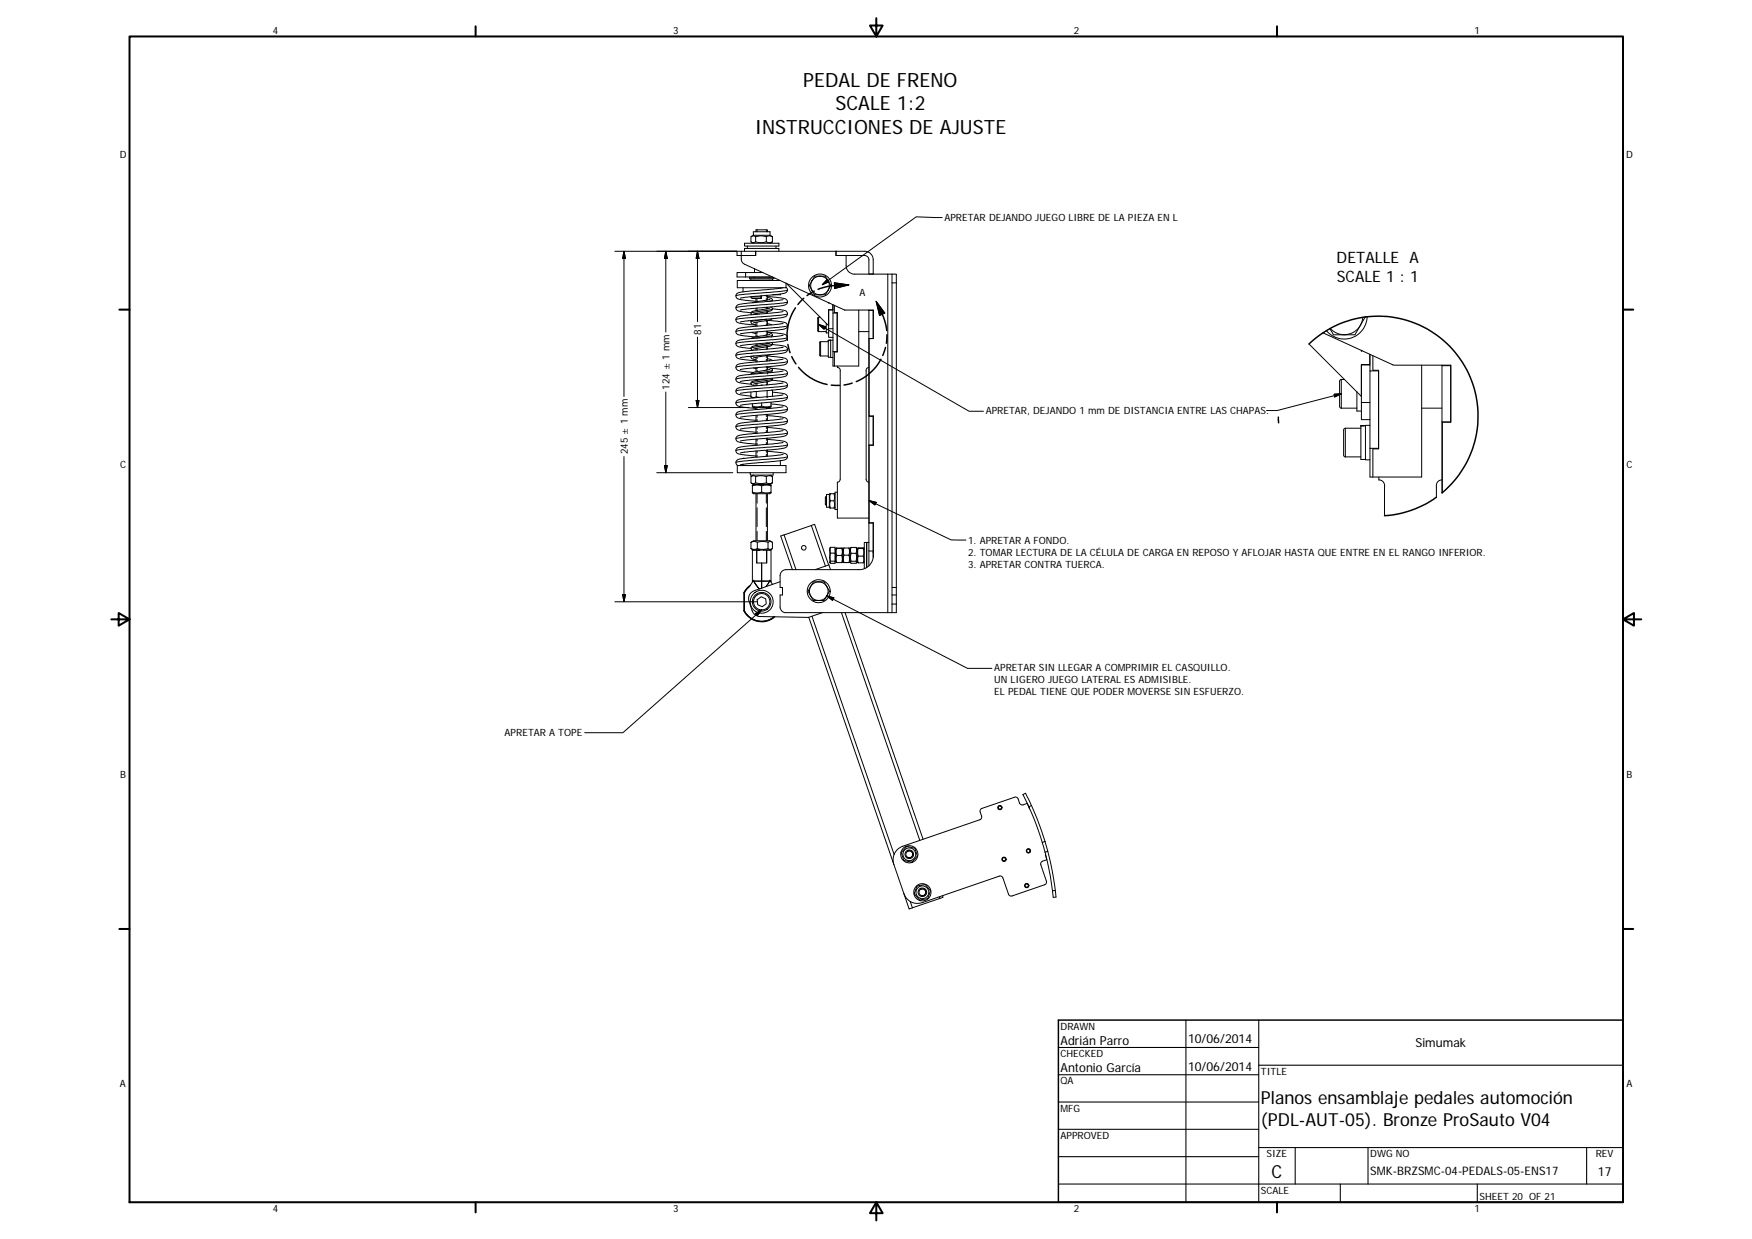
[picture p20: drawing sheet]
<svg xmlns="http://www.w3.org/2000/svg" width="420mm" height="297mm" viewBox="0 0 420 297" stroke-linecap="round" stroke-linejoin="round" font-family="sans-serif">
<defs><g id="words">
<g font-size="4.7">
<text x="192.6" y="20.7">PEDAL DE FRENO</text>
<text x="200.4" y="26.4">SCALE 1:2</text>
<text x="181" y="32.1">INSTRUCCIONES DE AJUSTE</text>
</g>
<g font-size="4.3">
<text x="302.4" y="264.7">Planos ensamblaje pedales automoción</text>
<text x="302.4" y="269.9">(PDL-AUT-05). Bronze ProSauto V04</text>
<text x="304.9" y="282.4">C</text>
</g>
<g font-size="3.8">
<text x="320.5" y="63">DETALLE A</text>
<text x="320.6" y="67.5">SCALE 1 : 1</text>
</g>
<g font-size="3">
<text x="254.3" y="250.5">Adrián Parro</text>
<text x="284.9" y="250.1">10/06/2014</text>
<text x="339.5" y="251.1">Simumak</text>
<text x="254.3" y="257.1">Antonio García</text>
<text x="284.9" y="256.6">10/06/2014</text>
<text x="383.2" y="281.9">17</text>
</g>
<text font-size="2.8" x="328.6" y="281.7">SMK-BRZSMC-04-PEDALS-05-ENS17</text>
<g font-size="2.4">
<text x="65.4" y="8">4</text>
<text x="161.4" y="8">3</text>
<text x="257.5" y="8">2</text>
<text x="353.6" y="8">1</text>
<text x="28.7" y="38">D</text>
<text x="390" y="38">D</text>
<text x="226.5" y="53">APRETAR DEJANDO JUEGO LIBRE DE LA PIEZA EN L</text>
<text x="206.2" y="71.1">A</text>
<text x="168.2" y="80.3" transform="rotate(-90 168.2 80.3)">81</text>
<text x="160.6" y="93.5" transform="rotate(-90 160.6 93.5)">124 ± 1 mm</text>
<text x="236.4" y="99.3">APRETAR, DEJANDO 1 mm DE DISTANCIA ENTRE LAS CHAPAS.</text>
<text x="28.8" y="112.2">C</text>
<text x="150.5" y="108.9" transform="rotate(-90 150.5 108.9)">245 ± 1 mm</text>
<text x="390.1" y="112.2">C</text>
<text x="232.2" y="130.4">1. APRETAR A FONDO.</text>
<text x="232.2" y="133.2">2. TOMAR LECTURA DE LA CÉLULA DE CARGA EN REPOSO Y AFLOJAR HASTA QUE ENTRE EN EL RANGO INFERIOR.</text>
<text x="232.2" y="136.1">3. APRETAR CONTRA TUERCA.</text>
<text x="238.4" y="160.9">APRETAR SIN LLEGAR A COMPRIMIR EL CASQUILLO.</text>
<text x="238.4" y="163.8">UN LIGERO JUEGO LATERAL ES ADMISIBLE.</text>
<text x="238.4" y="166.6">EL PEDAL TIENE QUE PODER MOVERSE SIN ESFUERZO.</text>
<text x="121" y="176.5">APRETAR A TOPE</text>
<text x="28.8" y="186.5">B</text>
<text x="390.1" y="186.5">B</text>
<text x="254.3" y="246.8">DRAWN</text>
<text x="254.3" y="253.4">CHECKED</text>
<text x="302.4" y="257.6">TITLE</text>
<text x="28.8" y="260.7">A</text>
<text x="254.3" y="259.9">QA</text>
<text x="390" y="260.7">A</text>
<text x="254.3" y="266.5">MFG</text>
<text x="254.3" y="273.1">APPROVED</text>
<text x="303.8" y="277.4">SIZE</text>
<text x="328.6" y="277.4">DWG NO</text>
<text x="382.7" y="277.4">REV</text>
<text x="302.4" y="286.2">SCALE</text>
<text x="354.8" y="287.7">SHEET 20 OF 21</text>
<text x="65.4" y="290.7">4</text>
<text x="161.4" y="290.7">3</text>
<text x="257.5" y="290.7">2</text>
<text x="353.6" y="290.7">1</text>
</g>
</g></defs>
<g fill="none" stroke="#000" stroke-width=".24">
<path d="M178.6 58.3h8.2v.7h-8.2zM179.2 59v.6M180.2 58l.5 .3M180.7 55.6h4v.8h-4zM180.7 56.4l-.5 .3M181.2 56.8l-.4-.2-.7 .2v1.2l.4 .2 .7-.2M181.2 58l1 .2 1.6-.2M181.2 56.8l1-.2 1.6 .2M181.2 56.8v1.2M181.6 55.1v.1M181.6 55.4v.2M183.8 58l.6 .2 .8-.2"/>
<path d="M183.8 55.1v.1M183.8 55.4v.2M183.8 56.8l.6-.2 .8 .2M183.8 56.8v1.2M184 55.6v-.5h-2.7v.5M184.7 56.4l.5 .4M185.2 58l-.5 .3M185.2 56.8v1.2M186.1 59v.6M225.9 52.2l-6.2-.2-22.5 16.3M147.5 60.2h29.2M149.6 60.2l.4 1.8h-.7z"/>
<path d="M149.6 60.2v34.9M159.7 60.2l.3 1.8h-.6zM159.7 60.2v19.4M167.3 60.2l.3 1.8h-.6zM167.3 60.2v16.9M177.8 60.2h3.4v1.1h-3.4M177.8 60.2h-1v1.1h1M177.8 60.2v1.1M178.2 69v1M178.6 60.2v-.6h8.2v.6M178.8 65.3h4.2M178.8 65.3h-2v1.1h2"/>
<path d="M178.8 66.4h6.4M178.8 65.3v1.1M180.1 75.1l.6-.2 3.4-.5a6.8 6.8 0 0 1 4.5 .3 .87 .87 0 0 1 .1 1 .87 .87 0 0 1-.9 .4l-10.3 1.1M180.1 66.8v.4h5.2v-.4M180.3 79.7l1 .2M180.3 76.8a.51 .51 0 0 0-.1 .7 .51 .51 0 0 0 .6 .2l.5 .2M180.4 71.5h2.1M180.7 75.3h.1M180.8 67.2h.1M180.9 66.4l-.1 .1M180.9 64.4v.9M181.3 71.5v.9"/>
<path d="M181.3 73.9v.6M181.3 75.2v.2M181.3 77.3v.9M181.3 79.6v1.2M181.6 71.5v.3M181.6 72.1v.2M181.6 73.9v.1M181.6 74.2v.2M181.6 75.1v.1M181.6 75.2v.1M181.6 77.2v.3M181.6 77.9v.3"/>
<path d="M181.6 79.6v.3M182.5 71.2h-2.4l.1 .3 1.1 .1M182.6 70.9l-.1 .6v-.6M183.8 70.8v.4M183.8 71.6v.3M183.8 73.7v.1M183.8 73.9v.2M183.8 74.8v.1M183.8 75v.2M183.8 76.9v.3M183.8 77.6v.4M183.8 79.4v.3"/>
<path d="M183.9 76.5l-3.3 .5-.5 .2M184 71.3l1.1 .3 .1 .6M184 71.1l1.5 .1a6.1 6.1 0 0 1 3.2 .7 .98 .98 0 0 1-.1 1.1 .98 .98 0 0 1-1 .3l-10.1 1M184 70.8v1.1M184 73.7v.3M184 74.7v.4M184 76.8v1.2M184 79.4v.9M184 77.6l1 .3M184.1 76.8l1.4 .1a6.3 6.3 0 0 1 3.2 .7 .97 .97 0 0 1-.1 1.1 .97 .97 0 0 1-1 .3l-10.1 1.1M184.4 66.4l.1 .1M184.5 67.2h-.1"/>
<path d="M184.6 73.9l-2.3 .4a3.2 3.2 0 0 0-2.2 .7l.2 .5M184.6 71.8l-4.2 .8M184.8 73.6a.55 .55 0 0 1 .4 .7 .55 .55 0 0 1-.8 .3l-3.7 .7M185.2 76.4l-1.1 .4-3.4 .6M185.3 71.9l-.9 .4M185.4 66.5h-5.7v.3h5.9v-.2M187.1 67.2h-10.3v1.8l11.7-.1M187.1 70.5v.2h-1.8M187.1 69v.1M187.8 77.5l-8.2 .9a5.1 5.1 0 0 0-3 .7 1.04 1.04 0 0 0 1.3 1.3l3.3 .4M187.8 74.7l-7.9 .8a6.2 6.2 0 0 0-3.3 .7 .94 .94 0 0 0 .1 1 .94 .94 0 0 0 1 .3l3.6 .4M187.8 71.8l-8.4 .9a4.4 4.4 0 0 0-2.8 .7 .9 .9 0 0 0 1 1.3l2.5 .3"/>
<path d="M187.8 69l-7.9 .8a5.8 5.8 0 0 0-3.3 .7 .87 .87 0 0 0 .1 1 .87 .87 0 0 0 .9 .3l3.7 .4M188.5 68.9a.85 .85 0 0 1 .3 1 .85 .85 0 0 1-1 .5l-10.3 1.1M188.5 67.9v1M188.6 67.9l10.1 10.2M188.9 75.2l-1.6 .4-9.6 .7-1.2 .3M188.9 78.1l-2.1 .4-8.7 .7-1.6 .3M188.9 72.4l-1.2 .3-9.6 .7-1.6 .4M188.9 69.5l-1.6 .3-8.8 .7-2 .4M194.7 67.3a2.42 2.42 0 0 0 0 2.3M194.7 67.3l-.3 .6a.67 .67 0 0 0 0 1.1l.3 .6M194.7 69.6a2.35 2.35 0 0 0 2 1.1M194.7 69.6l.3 .5a.66 .66 0 0 0 1 .6h.7"/>
<path d="M196.3 77.8l1.7 .5-.4 .6zM196.3 76.1v3.4M196.3 79.5h1.9M196.3 77.8l36.1 20.8h3.4M196.7 66.2h.6a.67 .67 0 0 1 1 .6l.3 .5M196.7 66.2a2.36 2.36 0 0 1 1.9 1.1M196.7 66.2h-.7a.66 .66 0 0 0-1 .6l-.3 .5M196.7 66.2a2.43 2.43 0 0 0-2 1.1M196.7 76.1h-.5l-.1 .2v3l.2 .2M198.2 77.5v2.3h.5M198.4 67l.4 .5-1.6 .8zM198.6 67.3l.3 .6a.67 .67 0 0 1 0 1.1l-.3 .6"/>
<path d="M198.6 67.3a2.27 2.27 0 0 1 0 2.3M198.6 69.6a2.27 2.27 0 0 1-1.9 1.1M198.6 69.6l-.3 .5a.67 .67 0 0 1-1 .6h-.6M198.7 78.8v2.1h1.1M198.7 72.6h.1M198.7 74.3v4.5M198.7 74.3h1.1M198.7 78.8h1.1M199.7 73v1.3h-1M199.8 73v2M200.1 73.2v1.8h.7v9.4h-.7v3.4M200.1 67.8l3.5 .5-3.4 .9z"/>
<path d="M200.5 60.2h-19.3v1.1h-3.4v.8l.1 .7 .7 .6 23.9 10.9h6.9v6.9h-1v18.5h1v7M200.5 60.2v1.1h2.4v2.4a2.02 2.02 0 0 0 2.1 2h7.9M200.5 60.2h6.9a2.06 2.06 0 0 1 2 2.1v3.4h-1v-3.4a1.05 1.05 0 0 0-1-1h-6.9zM200.8 75h-1v9.3M203.6 68.3l-3.5 .2M205.9 79.5h2.5M205.9 74.3v13.5h-6.1v-3.5M208.4 74.3v6.9M208.4 74.4h1M209.4 74.3v6.9h-1M210.1 72.2l2.1 2.9-1.3 .5zM210.1 72.2l1.5 3.1"/>
<path d="M212.9 65.7v81.2M212.9 65.7h1M213.9 65.7v2.1M213.9 67.8v73M213.9 67.8h1.1M213.9 65.7h1.1v2.1M215 67.8v77M317.3 79.8l16.9 7.7h13.7v13.7h-2v16.9M326.8 76.1a4.5 4.5 0 0 1-3 3.9 4.5 4.5 0 0 1-4.8-1.3M327.4 76l-2.1 3.7a.7 .7 0 0 1-1 .6h-4.5l-.9-1.5M327.9 75.9a5.5 5.5 0 0 1-3.8 5.1 5.5 5.5 0 0 1-6-1.7M159.7 94v19.3"/>
<path d="M165.1 97.7h14.5M167 96h.6l-.3 1.7zM167.3 80.8v16.9M180.1 95.1l.6 .2 .7-.2M180.1 94v1.1M180.1 95.1l.5 .3M180.2 85.4v.5l1.1 .4M180.4 97.3l1.2 .3 1.1-.3M180.4 96.8v.5M180.7 88.2l.6 .2M180.8 85.3l-.7 .3M181.3 82.4v.4"/>
<path d="M181.3 83.6v.3M181.3 85.6v1.2M181.3 88.2v1M181.3 91v.2M181.3 91.9v.6M181.3 97.7v.5M181.3 99.6v1.5M181.4 95.1l.7 .2M181.4 93.9v1.2M181.6 80.3v.4M181.6 82.4v.1M181.6 82.7v.1"/>
<path d="M181.6 83.5v.1M181.6 83.8v.1M181.6 85.6v.4M181.6 86.4v.4M181.6 88.1v.4M181.6 88.8v.3M181.6 91v.1M181.6 91.1v.1M181.6 91.9v.2M181.6 92.3v.2M181.6 97.7v.2M181.6 98v.2"/>
<path d="M181.6 99.5v.6M182.7 97.3l1.1 .3 1.1-.3M182.7 96.6v.7M182.9 92.4h-.4M183.8 90.8h.1M183.8 80v.4M183.8 82.2v.1M183.8 82.4h.1M183.8 83.2v.1M183.8 83.5v.2M183.8 85.2v.5M183.8 86.1v.5"/>
<path d="M183.8 87.9v.3M183.8 88.5v.3M183.8 91.5v.3M183.8 92.1v.2M183.8 97.7v.1M183.8 97.9v.1M183.8 99.4v.5M183.9 95.1h.1M184 95.1h.1M184 93.6v1.5M184 99.6l1.5 .1a5.8 5.8 0 0 1 3.2 .8 .98 .98 0 0 1-.1 1 .98 .98 0 0 1-1 .3l-10.1 1.1M184 85.3l1.5 .2a5.8 5.8 0 0 1 3.2 .7 .98 .98 0 0 1-.1 1 .98 .98 0 0 1-1 .3l-10.1 1.1"/>
<path d="M184 86l.9 .2 .3 .3M184 89.4h.1M184 82.2v.2M184 83.1v.6M184 85.2v1.4M184 87.9v.8M184 90.8h.1M184 91.5v.7M184 97.7v.3M184 99.3v1.5M184 88.1l.6 .1a.55 .55 0 0 1 .7 .6 .55 .55 0 0 1-.7 .5l-.6 .1M184.2 90.8l-1.8 .3a3.1 3.1 0 0 0-2.3 .7l.1 .4 .9 .3"/>
<path d="M184.6 82.2l-2.1 .5a3.1 3.1 0 0 0-2.4 .7l.1 .3 .4 .3M184.6 86.4l-.2 .1M184.6 88.5l-2.6 .5a2.21 2.21 0 0 0-1.9 .7l5.2-.9M184.6 80.1l-3.7 .7-.7 .4M184.8 88.3h.7a5.6 5.6 0 0 1 3.2 .8 .98 .98 0 0 1-.2 1 .98 .98 0 0 1-1 .3l-10 1.1M184.9 85l-4.2 .8M184.9 96.8l1 .1a4.4 4.4 0 0 1 2.9 .8 1.02 1.02 0 0 1-1.3 1.3l-10 1M184.9 97.3v.3l-.3 .1h-3.9l-.3-.1v-.3M184.9 96.4v.9M185 80.8l.2-.4-.1-.4-1.1-.3 1.5 .1a5.8 5.8 0 0 1 3.2 .7 .96 .96 0 0 1-.1 1 .96 .96 0 0 1-1 .3l-10.1 1.1M185.1 82.1a.57 .57 0 0 1 0 .7 .57 .57 0 0 1-.6 .2l-3.8 .7M185.1 91.2h.3a7.1 7.1 0 0 1 3.3 .7 .94 .94 0 0 1-.1 1 .94 .94 0 0 1-.9 .3l-10.2 1.1"/>
<path d="M185.1 93.5l.2 .1v1.4M185.2 82.6l.6 .1a4.4 4.4 0 0 1 3 .8 1.11 1.11 0 0 1-1.4 1.2l-9.9 1M185.2 90.7v.2a2.97 2.97 0 0 1-2.3 .8l-2.2 .4M185.3 94h.3a5.4 5.4 0 0 1 3.1 .8 .95 .95 0 0 1-.1 1 .95 .95 0 0 1-1 .3l-10.1 1.1M185.3 80.4l-4 .7M185.3 90.8l-5.2 1.1M187.8 80.4l-8.1 .8a5.6 5.6 0 0 0-3.1 .8 .96 .96 0 0 0 .2 1 .96 .96 0 0 0 1 .2 6.4 6.4 0 0 0 3.9-.1l2.8-.4 .8-.3M187.8 86.1l-8.3 .8a4.6 4.6 0 0 0-2.9 .8 .92 .92 0 0 0 .1 .9 .92 .92 0 0 0 .9 .3l3 .4M187.8 83.2l-7.9 .9a5 5 0 0 0-3.4 .8 1.03 1.03 0 0 0 1.2 1.2l3.6 .4M187.8 97.5l-7.9 .8a6.2 6.2 0 0 0-3.3 .7 .94 .94 0 0 0 .1 1.1 .94 .94 0 0 0 1 .3l3.6 .4M187.8 88.9l-8.4 .9a4.2 4.2 0 0 0-2.8 .8 1.03 1.03 0 0 0 1.2 1.2l2.4 .3M187.8 91.8l-8.1 .8a5.4 5.4 0 0 0-3.1 .8 .96 .96 0 0 0 .2 1 .96 .96 0 0 0 1 .3l2.3 .3"/>
<path d="M187.8 94.7l-8.2 .8a4.3 4.3 0 0 0-3.1 .8 1.11 1.11 0 0 0 1.4 1.3l3.4 .3M188.9 98.1l-1.6 .3-9.6 .8-1.2 .3M188.9 95.2l-1.2 .3-9.6 .8-1.6 .3M188.9 89.5l-1.2 .3-10 .8-1.2 .3M188.9 86.6l-1.2 .3-9.4 .8-1.8 .4M188.9 92.4l-1.6 .3-9 .7-1.8 .4M188.9 83.8l-2.1 .4-7.8 .6-2.5 .4M188.9 80.9l-1.6 .4-7.6 .6-3.2 .5M196.8 81.9v3.4M196.8 85.3h1.8M198.6 81.6h.6M198.6 81.6v4h.6"/>
<path d="M198.6 81.6h.1M198.6 81.9l-2 .1v3.1l.2 .2M199.2 81.6h-.6M199.8 81.6h-.6v4.1h.6M199.8 84.3h1M200.8 87.8v.3a.68 .68 0 0 1 .7 .8v26l-.3 .5-.4 .2v8.6h7.6M208.4 88.1a.68 .68 0 0 0-.7 .8v26l.2 .4 .5 .3M208.4 99.8v35.8M208.4 81.2v18.6h1M313.9 82.5l12.6 12.5M319.9 94.5l1.8-.1-1.6 .8zM321.7 94.4l-15.4 4h-2.6"/>
<path d="M321.7 91v6.9M321.7 97.9h3.7M322.4 91h-.9l-.2 .2v5.9a.54 .54 0 0 0 .4 .8M325.4 93.9v4.7h1.1M326.5 96.5v4.1h2M326.5 84h.1M326.5 84l.2 .1M326.5 87.5h2v1.4M326.5 96.5h2M328.5 84.9v2.5h-2v9.1M328.5 85v2.5M329.2 85.3v3.5h1.4v18.8h-1.4v6.8"/>
<path d="M330.6 88.9h-2.1v18.6M340.9 87.5v26.9h-12.4v-6.9M340.9 97.9h4.9M345.8 87.5v30.7M347.9 87.5v.2h-2.1M347.9 87.7v13.5M149.6 109.5v34.8M157.5 113.3h18.2M159.4 111.6h.6l-.3 1.7zM176.8 111.6h11.7v1.7h-11.7zM178.2 109.9h.2M178.2 109.9h.1"/>
<path d="M178.2 111.3v.3M179.9 113.3v.6h5.5v-.6M180.2 115.8l.5 .3M180.4 116.5l1.2-.2 1.1 .2M180.4 118l.9 .2 1.4-.2M180.4 116.5v1.5M180.7 116.1l-.3 .2v.2M180.7 113.9l-.5 .3M180.7 116.1h3.9M181.2 115.7l1 .3 1.6-.3M181.2 114.2l1.3-.2 1.3 .2M181.2 114.2l-.5-.2-.6 .2v1.5l.4 .3 .7-.3"/>
<path d="M181.2 114.2v1.5M181.3 102.4v1.5M181.3 105.3v1.4M181.3 108.1v1.5M181.3 118.4v11.2M181.3 106.7l-1.4 .2a5.8 5.8 0 0 0-3.3 .7 .87 .87 0 0 0 .1 1 .87 .87 0 0 0 .9 .3l3.7 .4M181.6 100.5v.5M181.6 102.4v.5M181.6 103.4v.5M181.6 105.3v.5M181.6 106.2v.5M181.6 108.1v.5"/>
<path d="M181.6 109.1v.5M181.6 118.4v2.2M182.7 116.5l1.1-.2 1.1 .2M182.7 118l.8 .2 1.4-.2M182.7 116.5v1.5M183.8 100.4v.4M183.8 102.2v.5M183.8 103.2v.5M183.8 105.1v.5M183.8 106.1v.5M183.8 107.9v.5M183.8 108.9v.5"/>
<path d="M183.8 118.4v2.2M183.8 114.2l.7-.2 .7 .2M183.8 115.7l.6 .3 .8-.3M183.8 114.2v1.5M184 102.5l1.5 .1a5.8 5.8 0 0 1 3.2 .8 .96 .96 0 0 1-.1 1 .96 .96 0 0 1-1 .3l-10.1 1M184 105.3l1.5 .2a5.8 5.8 0 0 1 3.2 .7 .95 .95 0 0 1-.1 1 .95 .95 0 0 1-1 .3l-10.1 1.1M184 108.2l1.5 .1a6.1 6.1 0 0 1 3.2 .7 .98 .98 0 0 1-.1 1.1 .98 .98 0 0 1-1 .3l-10.1 1M184 102.2v1.5M184 105.1v1.4M184 107.9v1.5M184 118.4v11.2M184.6 116.1l.3 .2v.2"/>
<path d="M184.6 113.9l.6 .3M184.9 118l-.3 .4h-3.9l-.3-.4M184.9 116.5v1.5M185.2 115.7l-.6 .4M185.2 114.2v1.5M187.1 110.4v1.2M187.8 108.9l-8.9 1a2.73 2.73 0 0 0-2.4 .8l.1 .6 .4 .3M187.8 106.1l-6.5 .6M187.8 103.2l-7.9 .8a6.2 6.2 0 0 0-3.3 .8 1.04 1.04 0 0 0 .2 1.1 1.04 1.04 0 0 0 1.1 .2l3.4 .4M187.8 100.4l-7.9 .8a5.8 5.8 0 0 0-3.3 .7 .96 .96 0 0 0 .1 1 .96 .96 0 0 0 1 .4l3.6 .3M188.9 109.5l-1.2 .3-9.6 .8-1.6 .3M188.9 106.6l-2.3 .4-9.1 .8-1 .3"/>
<path d="M188.9 103.8l-1.6 .3-9.2 .7-1.6 .4M188.9 100.9l-1.1 .3-9.1 .7-2.2 .4M197.9 119.3h.1M197.9 119.3v1.6M198.1 119.3h.1M198.1 119v2.1M198.1 119l-.2 .3M198.1 119h.1M198.2 118.5h.7v3.1h-.7zM199.1 118.4l-.1 .6 .1 1.1M200 118.4l.3 .1M200 118.4l.2 .8-.2 .9"/>
<path d="M200 118.4h-1l-.1 .1M200.8 118h-.5v4.2h.5M208.4 106.7h1M209.4 106.7h-1v18.6h1M322.6 102.7v6.8M322.6 109.5h3.8M326.4 102.7h-3.8a1.07 1.07 0 0 0-.4 1.3v5.1l.4 .4M326.4 102.1l1.1-.1zM326.4 102.1v8.1h1.1M326.4 102.1h.1M327.1 102l-.7 .1M328.5 102h-1v8.2h1"/>
<path d="M328.5 107.5h2.1M330.7 114.4v.7a1.36 1.36 0 0 1 1.3 1.6v6.9M345.8 101.2h2.1M345.8 115.1a1.34 1.34 0 0 0-1.3 1.6v2.5M180.1 130v1.5M180.1 131.5l.6 .4M180.1 131.5l.8 .2 .7-.2M180.1 130l.8-.2 .7 .2M180.4 131.9h1.1v3.1M180.4 131.9h1.1v3.1h1.2v4.3M180.4 139.3h.2l-.1 .1zM180.4 139.3l.3-.2v.2h2"/>
<path d="M180.4 131.9v7.4M181.6 121.7v4.6M181.6 127.4v2.2M181.6 130v1.5M181.6 131.5l1.3 .2 1.3-.2M181.6 130l1.3-.2 1.3 .2M182.2 131.9h-.7h.7M182.2 131.9h.9M182.7 139.3h1.9l-.9 1.3 .9-1.5 .7 1M182.7 139.3v1.7v-1.7h-2l1.4 1.9-.7-.9-.7-1.2-.9 1.5-1.1 1.2-.2 .3v4.3a4.6 4.6 0 0 0 7.1 1.5 4.8 4.8 0 0 1-7.2-1.5M183.1 131.9h.8v3.1M183.1 131.9h1.8"/>
<path d="M183.8 121.7v4.6M183.8 127.4v2.2M184.2 130v1.5M184.2 130l.5-.2 .5 .2v1.5l-.5 .2-.5-.2M184.7 139.3h.2M184.7 139.3l.1 .1zM184.9 131.9h-1v3.1h-1.2v4.3h1.9v-.2l.3 .2M184.9 131.9v7.4M184.9 139.3l-.1 .1M185.1 129.9l-.5-.3h-3.9l-.6 .4M185.1 131.6l-.5 .3M187.1 139.5l-6.2 2.1a1.98 1.98 0 0 0-1.2 2.6l.7 2.2a2.05 2.05 0 0 0 1.9 1.4l11.6 .2 3.3-1.1"/>
<path d="M188 128.2l-.8 .3 2.8 8.1M188 128.2l2.9 8.4M194.6 126l-6.6 2.2M194.6 126l.8-.3 3.3 9.7M194.6 126l3.4 9.7M195.1 139.5h1.3M195.1 139.5l-.7 1.1M195.5 136.6l3.3-1.2 .4 1.2M196.4 139.5h.6a.67 .67 0 0 1 1 .6l.3 .5M196.4 139.5a2.28 2.28 0 0 1 1.9 1.1M196.4 139.5a2.36 2.36 0 0 0-2 1.1M197.9 120.9h.1"/>
<path d="M197.9 120.9l.2 .2M198.1 120.9h.1M198.1 121.1h.1M198.9 121.6l.2 .2M199 134.8l.1 .1M199 133.6l.2 .9M199 133.6v1.2M199 131.9l.2 .7M199 131.9v1.7M199.1 120.1l-.1 .6 .1 1.1M199.1 121.8h.9M199.1 120.1h.9"/>
<path d="M199.2 131.2h1v3.9h-1l-.2-.3M199.2 134.5h1M199.2 132.6h1M199.2 131.2l-.2 .7M199.2 134.5l-.2 .3M199.2 132.6l-.2 1M200 120.1l.2 .8-.2 .9M200.2 131.6h.2M200.2 134.6h.2M200.3 121.6l-.3 .2M200.4 134.6l.3 .3M200.5 131.4l-.1 3.2"/>
<path d="M200.5 131.4h.2zM200.7 134.9h1.1M200.7 131.4h1.1M200.7 133.2h1.1M200.7 133.2l-.2 .6 .2 1.1M200.7 131.4l-.2 .7 .2 1.1M201.8 131.4h.2zM201.8 131.4l.2 .7-.2 1.1M201.8 133.2l.2 .6-.2 1.1M202 131.4l.1 .2M202.1 134.6l.2 .3M202.1 131.6v3"/>
<path d="M202.1 134.6l-.3 .3M202.4 133.1h1.2M202.4 131.4h1.2M202.4 134.9h1.2M202.4 133.1l-.1 .7 .1 1.1M202.4 131.4l-.1 .7 .1 1M202.4 131.4l-.3 .2M203.6 134.9h.1h-1.4h.1M203.6 133.1l.1 .7-.1 1.1M203.6 131.4l.2 .2M203.6 131.4l.1 .7-.1 1M203.8 134.6l-.1 .3"/>
<path d="M203.8 134.6l.2 .3M203.8 131.6v3M204.1 134.6h1.2M204.1 131.2h1.2M204.1 132.7h1.2M204.1 134.6l-.1 .2 .1 .2h1.2l.2-.2-.2-.2M204.1 132.7l-.1 .9 .1 1M204.1 131.2l-.1 .8 .1 .7M204.1 131.2l-.3 .4M205.3 131.2l.3 .4M205.3 131.2l.2 .8-.2 .7M205.3 132.7l.2 .9-.2 1"/>
<path d="M205.6 134.6l-.2 .3M205.6 131.6v3M205.6 134.6l.2 .3M205.7 131.4l-.1 .2M205.8 131.5l-.1-.1h1.4l-.1 .1M205.8 131.5l-.1 .7 .1 1.1M205.8 133.3l-.1 .6 .1 1M205.8 133.3h1.2M205.8 134.9h1.2M205.8 131.5h1.2M207 131.5l.1 .7-.1 1.1M207 133.3l.1 .6-.1 1"/>
<path d="M207.1 131.4l.2 .2M207.3 134.6l-.3 .3M208.4 130h-.6v6.1v-6.1h-.5v6.2h.2M208.4 125.4h1M208.4 120l1.7 .4-.3 .7zM208.4 120l19.7 9.4 3.5 .1M209.4 125.3v8.3M209.4 132.1h-1M209.4 132.3h.1M209.4 133.1a3.4 3.4 0 0 1-3.4 3.5h-17.5a1.44 1.44 0 0 0-1.4 1.3v2.9h.6v1.8h-.6v2.9a1.37 1.37 0 0 0 1.4 1.4h24.4M147.5 144.3h34.1M149.3 142.5h.7l-.4 1.8z"/>
<path d="M178.4 146.4a4.8 4.8 0 0 0 7.4 1.5M179.8 140.6l-1.4 1.5v4.3M180 140.3l-.9 .8-.7 1h.1v4.3h-.1M181.1 147.1l1.6-.9-1.1 1.4zM181.6 143.8l.9-.7 1.1 .5 .2 1.2-1 .7-1.1-.5zM182.7 146.2l-33.3 29.5h-9.2M194 148l20.4 59.3M194.4 140.6a2.42 2.42 0 0 0 0 2.3M194.4 140.6l-.3 .6a.67 .67 0 0 0 0 1.1l.3 .6M194.4 142.9a2.16 2.16 0 0 0 2 1.1M194.4 142.9l.3 .5a.67 .67 0 0 0 1 .6h.7M194.7 147.7l19.7 57.2"/>
<path d="M198.3 140.6l.3 .6a.67 .67 0 0 1 0 1.1l-.3 .6M198.3 140.6a2.14 2.14 0 0 1 0 2.3M198.3 142.9a2.1 2.1 0 0 1-1.9 1.1M198.3 142.9l-.3 .5a.67 .67 0 0 1-1 .6h-.6M198.3 142.9l33.7 17.3h5.9M198.3 142.9l1.7 .4-.3 .6zM201.8 146.9l18.8 54.6M202.7 146.9l18.7 54.3M212.9 146.9h1M213.9 144.8v2.1M213.9 142.6v2.2M213.9 142.6h1.1"/>
<path d="M213.9 144.8h1.1M215 140.8h-1.1v1.8M215 144.8v2.1h-1.1M239.6 193.3a.41 .41 0 0 1 .6 .3 .41 .41 0 0 1-.6 .4M246.7 193.4l1.4 3.2 1.8 5.4M246.9 193.7l-.6-1.1-.9 .4-.6-.1-.3-.4-.5-1.2-.6-.2-8.1 2.8-.3 .5 .4 1.4-.3 .7-18.6 6.4a3.4 3.4 0 0 0-2.1 4.4M246.9 193.7h.1M247.4 193.1l-1.5-2.9-.6 .3 1.4 2.9M247.4 193.1l1.3 3.2 1.9 5.4M247.4 193.1l-.7 .3M214.4 207.3l2.4 7M216.8 214.3l1.2 3.6 .8-.3"/>
<path d="M217.5 202.9l1.4 .3a.52 .52 0 0 1 .7 .7l.2 .8a.52 .52 0 0 1-.1 .9l-.2 .2a1.32 1.32 0 0 1-1.8 .7l-.5-.1a1.08 1.08 0 0 1-.8-1.1l-.3-.9zM217.6 204.1a.83 .83 0 0 1 1.3 .7 .83 .83 0 0 1-1.3 .7M218.3 216.1l.5 1.5M219.9 212.4l1-.2a.98 .98 0 0 1 1.6 .6l.3 .4a1.07 1.07 0 0 1 0 1.3l-.1 .4a.66 .66 0 0 1-1 .7l-.6 .1a.64 .64 0 0 1-1.1-.5l-.4-.5a1.1 1.1 0 0 1 0-1.4zM220.8 213.2a.83 .83 0 0 1 1.2 .7 .83 .83 0 0 1-1.2 .7M225.2 215l.2 .4M225.4 215.4l-6.6 2.2M226 214.7l.2 .4-.8 .3M240.6 205.7a.41 .41 0 0 1 .6 .3 .41 .41 0 0 1-.6 .4M246 212a.41 .41 0 0 1 .6 .3 .41 .41 0 0 1-.6 .4M246.4 203.6a.42 .42 0 0 1 .7 .4 .42 .42 0 0 1-.7 .3M249.9 202l.7 2.3"/>
<path d="M250 206.5l-.3 .3-.1 .4 1.3 4v.6l-.4 .3-7.8 2.7h-.4l-.4-.3-1.4-4-.3-.4-.4-.1-18.6 6.4a3.4 3.4 0 0 1-4.4-2.1M250 206.5h.1M250.6 201.7l.7 2.4M250.6 201.7l-.7 .3M250.6 204.3l1.3 5.8 .5 3.5M250.8 204.9l.2 1.2-1 .4M251.3 204.1l-.7 .2M251.3 204.1l1 4.7 .8 4.7M253.1 213.5l-.7 .1M253.1 213.5l.1 1.6h-.6l-.2-1.5"/>
<circle cx="196.7" cy="68.5" r="2.75"/>
<circle cx="192.8" cy="131.3" r=".54"/>
<circle cx="182.7" cy="144.3" r="1.96"/>
<circle cx="182.7" cy="144.3" r="2.24"/>
<circle cx="182.7" cy="144.3" r="2.75"/>
<circle cx="196.3" cy="141.7" r="2.76"/>
<circle cx="239.8" cy="193.6" r=".52"/>
<circle cx="239.8" cy="193.6" r=".41"/>
<circle cx="218.1" cy="204.8" r="2.07"/>
<circle cx="218.1" cy="204.8" r="1.53"/>
<circle cx="218.1" cy="204.8" r="1.03"/>
<circle cx="218.1" cy="204.8" r=".83"/>
<circle cx="221.2" cy="213.9" r="1.03"/>
<circle cx="221.2" cy="213.9" r=".82"/>
<circle cx="221.2" cy="213.9" r="1.53"/>
<circle cx="221.2" cy="213.9" r="2.06"/>
<circle cx="240.8" cy="206" r=".51"/>
<circle cx="240.8" cy="206" r=".41"/>
<circle cx="246.2" cy="212.3" r=".42"/>
<circle cx="246.2" cy="212.3" r=".52"/>
<circle cx="246.6" cy="204" r=".4"/>
<circle cx="246.6" cy="204" r=".51"/>
</g>
<g fill="none" stroke="#000" stroke-width=".36">
<path d="M190.7 73.8a11.9 11.9 0 0 0-1.9 7.8M192.8 71.5l-1.4 1.5M195.3 69.8l-1.8 1.1M200.1 68.5l-2 .3-1.9 .6M211.6 75.3l.7 2 .4 1.9M188.9 82.6l.6 2M189.9 85.5l1 1.7M191.5 88.1a11.9 11.9 0 0 0 6.8 4.1M199.4 92.3l2 .1M204.4 91.8l-2 .5M211.3 86.1a12 12 0 0 1-6 5.4M212.4 83.3l-.7 1.9"/>
<path d="M212.7 80.3l-.1 2M306.6 100v1.4M313.9 82.5a24 24 0 0 1 34.5 1.3 24 24 0 0 1-2.6 34.4M344.5 119.2a23.8 23.8 0 0 1-12.5 4.4M253.8 244.6h135.4v43.6h-135.4z"/>
</g>
<g fill="none" stroke="#000" stroke-width=".48">
<path d="M31.1 8.7h358.1v279.5h-358.1zM114.1 6.3v2.4M210.2 4.4v4.3l-1.6-2.6h3.1l-1.5 2.6M306.2 6.3v2.4M28.6 74.2h2.5M389.2 74.2h2.5M26.7 148.5h4.4l-2.6-1.5v3l2.6-1.5M389.2 148.5l2.6 1.5v-3l-2.6 1.5h4.4M28.6 222.7h2.5M389.2 222.7h2.5M114.1 288.2v2.5M210.2 288.2l1.5 2.7h-3.1l1.6-2.7v4.4"/>
<path d="M306.2 288.2v2.5"/>
</g>
<g fill="none" stroke="#000" stroke-width=".25">
<path d="M253.8 251.1h48.1M253.8 257.7h48.1M284.4 244.6v43.6M301.9 255.4h87.3M301.9 244.6v43.6M253.8 264.2h48.1M253.8 270.7h48.1M253.8 277.3h48.1M301.9 275.1h87.3M310.6 275.1v8.8M328.1 275.1v8.8M380.5 275.1v8.8"/>
<path d="M253.8 283.9h135.4M321.4 283.9v4.3M354.3 283.9v4.3"/>
</g>
<g fill="#000" stroke="#000" stroke-width=".24">
<path d="M149.6 60.2l.4 1.8h-.7zM159.7 60.2l.3 1.8h-.6zM167.3 60.2l.3 1.8h-.6zM196.3 77.8l1.7 .5-.4 .6zM198.4 67l.4 .5-1.6 .8zM200.1 67.8l3.5 .5-3.4 .9zM210.1 72.2l2.1 2.9-1.3 .5zM167 96h.6l-.3 1.7zM319.9 94.5l1.8-.1-1.6 .8zM159.4 111.6h.6l-.3 1.7zM208.4 120l1.7 .4-.3 .7zM149.3 142.5h.7l-.4 1.8z"/>
<path d="M181.1 147.1l1.6-.9-1.1 1.4zM198.3 142.9l1.7 .4-.3 .6z"/>
</g>
<use href="#words"/>
</svg>
